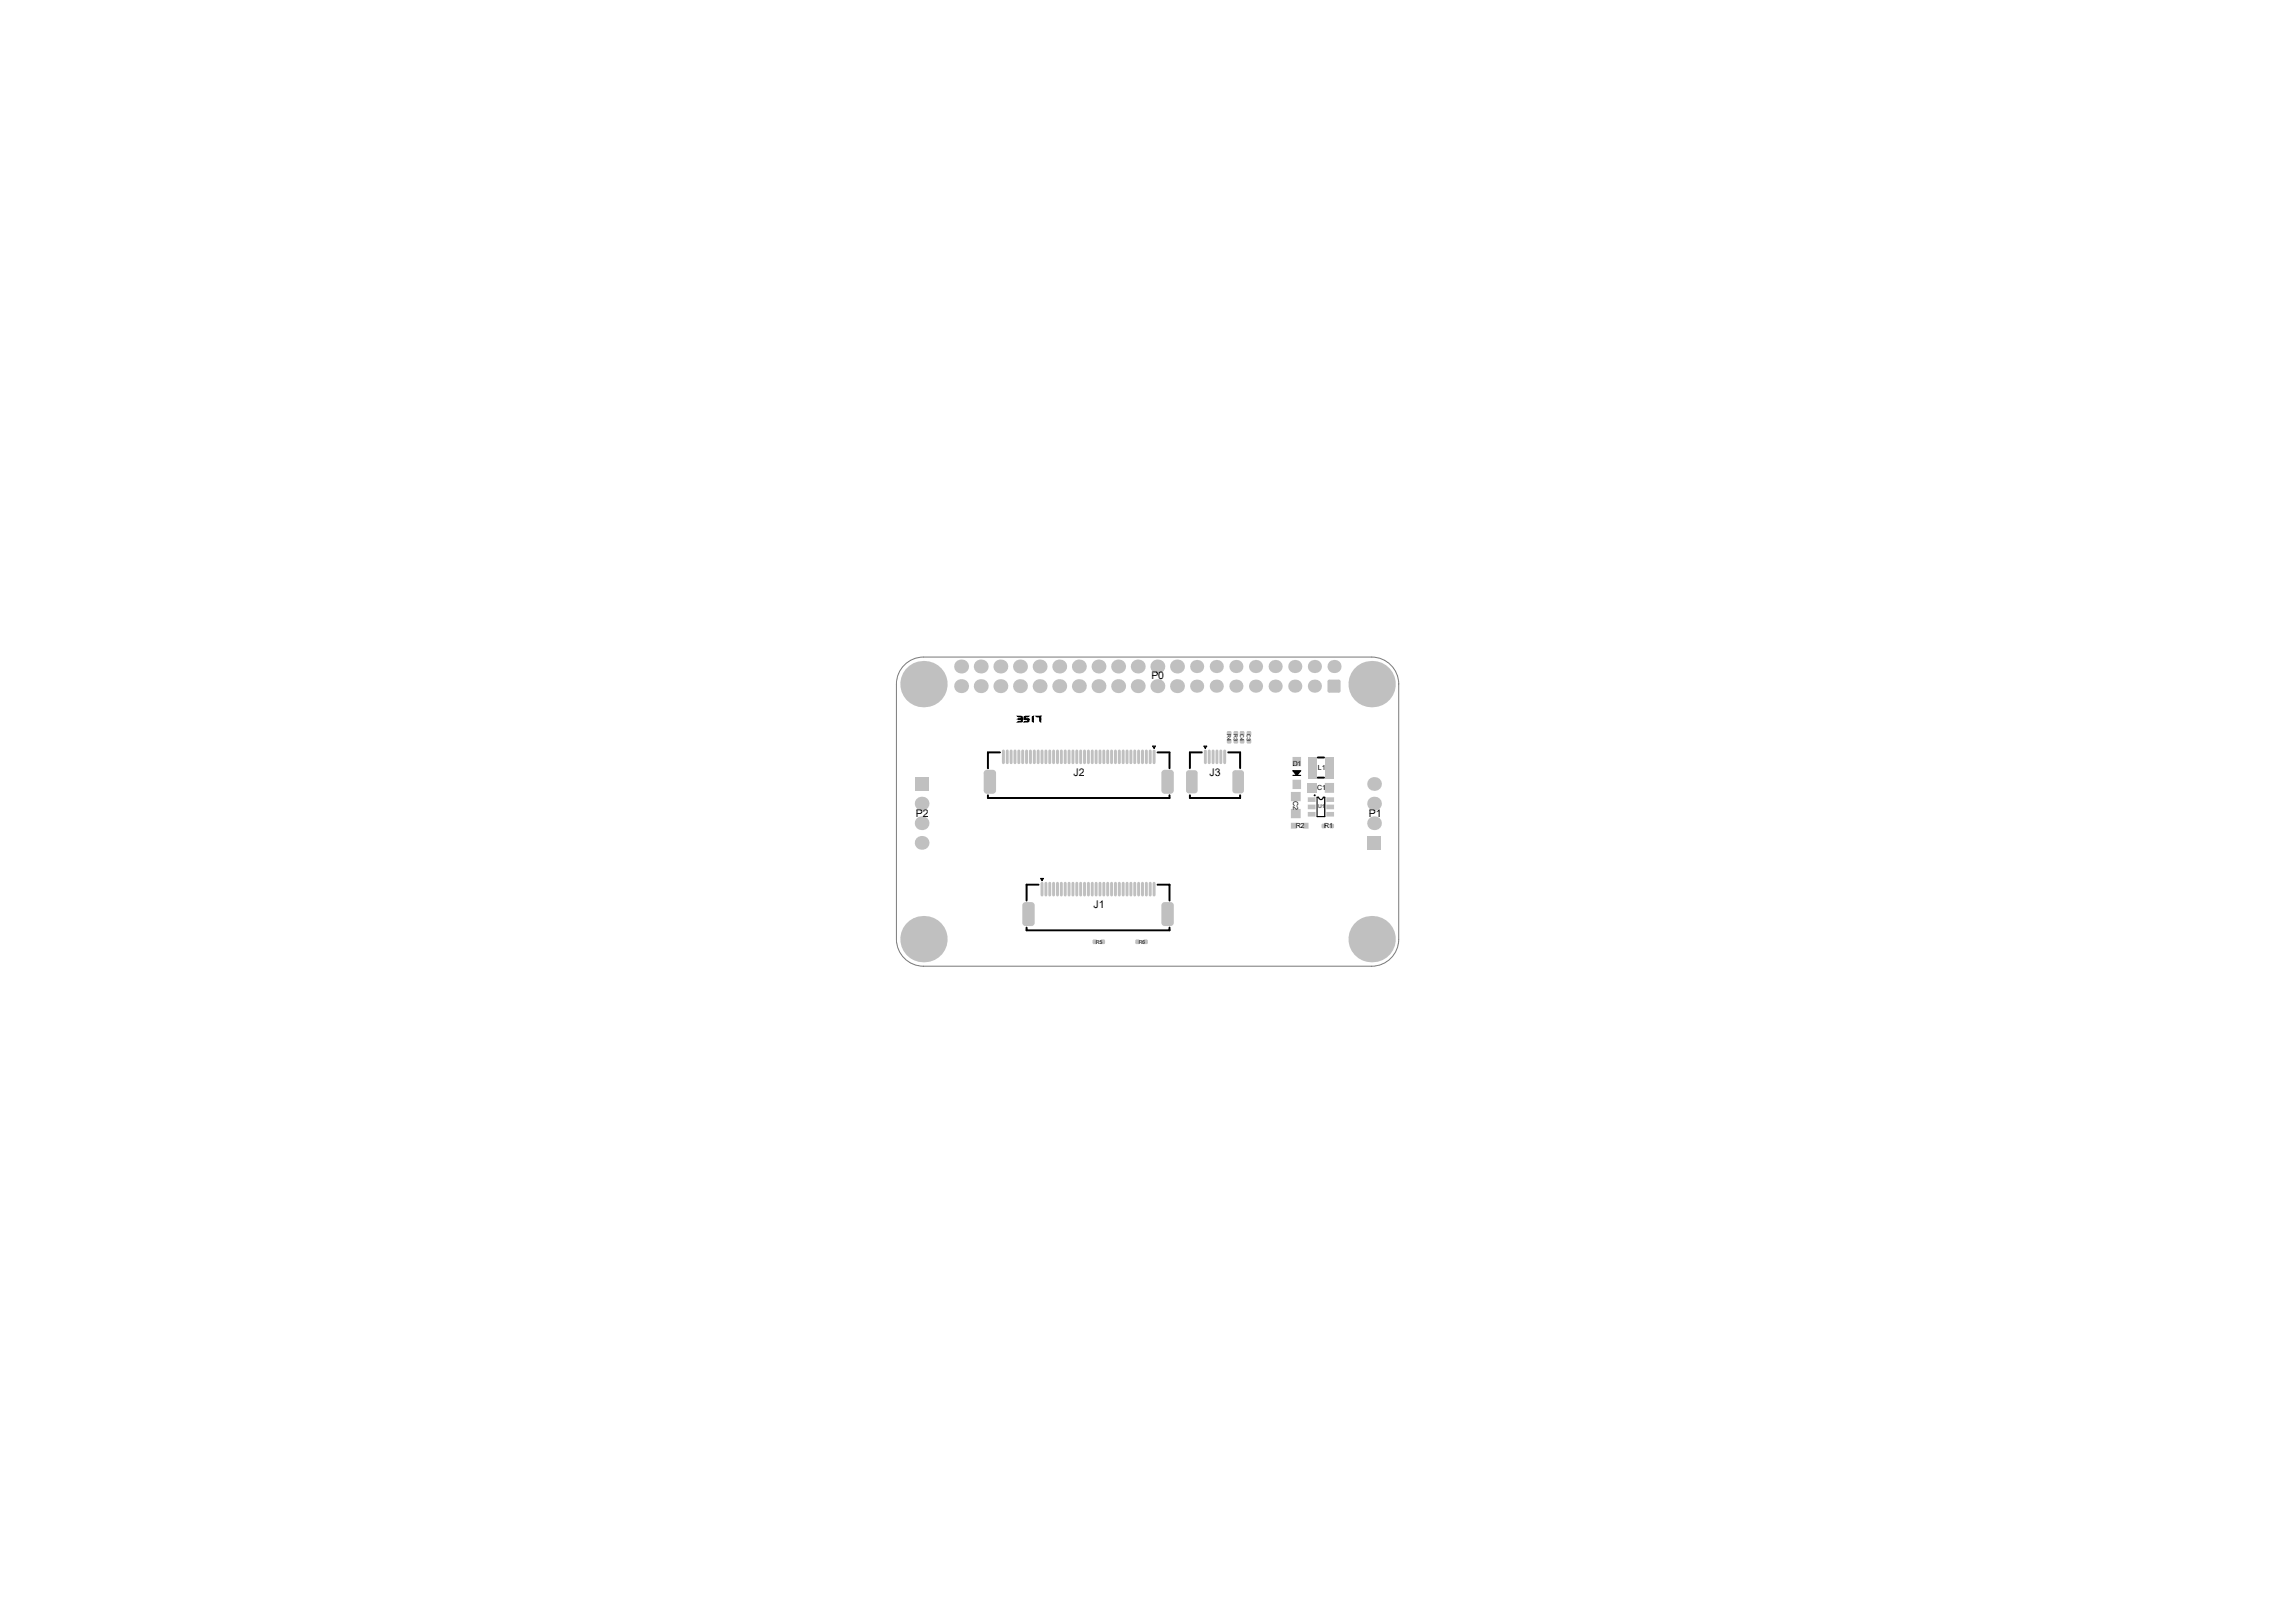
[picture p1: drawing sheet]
<svg xmlns="http://www.w3.org/2000/svg" width="297mm" height="210mm" viewBox="0 0 297 210" stroke-linecap="round" stroke-linejoin="round" font-family="sans-serif">
<defs><g id="words">
<g font-size="1.4">
<text x="149" y="87.8">P0</text>
<text x="138.9" y="100.4">J2</text>
<text x="156.5" y="100.4">J3</text>
<text x="118.5" y="105.7">P2</text>
<text x="177.2" y="105.7">P1</text>
<text x="141.5" y="117.5">J1</text>
</g>
<text font-size="1" x="131.7" y="93.4">3517</text>
<g font-size=".9">
<text x="167.3" y="99.1">D1</text>
<text x="170.6" y="99.7">L1</text>
<text x="167.3" y="103.6" transform="rotate(90 167.3 103.6)">C2</text>
<text x="167.7" y="107.2">R2</text>
<text x="170.5" y="102.3">C1</text>
<text x="171.4" y="107.2">R1</text>
</g>
<g font-size=".7">
<text x="158.8" y="95" transform="rotate(90 158.8 95)">R4</text>
<text x="159.7" y="95" transform="rotate(90 159.7 95)">R3</text>
<text x="160.5" y="95" transform="rotate(90 160.5 95)">C4</text>
<text x="161.4" y="95" transform="rotate(90 161.4 95)">C3</text>
<text x="170.6" y="104.6">U1</text>
<text x="141.8" y="122.1">R5</text>
<text x="147.4" y="122.1">R6</text>
</g>
</g></defs>
<path d="M181 88.5v33a3.5 3.5 0 0 1-3.5 3.5h-58a3.5 3.5 0 0 1-3.5-3.5v-33a3.5 3.5 0 0 1 3.5-3.5h58a3.5 3.5 0 0 1 3.5 3.5" fill="none" stroke="#787878" stroke-width=".13"/>
<g fill="#c0c0c0">
<circle cx="172.6" cy="86.2" r=".85"/>
<circle cx="167.6" cy="86.2" r=".85"/>
<circle cx="165" cy="86.2" r=".85"/>
<circle cx="162.5" cy="86.2" r=".85"/>
<circle cx="159.9" cy="86.2" r=".85"/>
<circle cx="157.4" cy="86.2" r=".85"/>
<circle cx="154.9" cy="86.2" r=".85"/>
<circle cx="119.3" cy="106.5" r=".89"/>
<circle cx="167.6" cy="88.8" r=".85"/>
<circle cx="165" cy="88.8" r=".85"/>
<circle cx="162.5" cy="88.8" r=".85"/>
<circle cx="159.9" cy="88.8" r=".85"/>
<circle cx="157.4" cy="88.8" r=".85"/>
<circle cx="154.9" cy="88.8" r=".85"/>
<circle cx="149.8" cy="88.8" r=".9"/>
<circle cx="149.8" cy="86.2" r=".9"/>
<circle cx="147.2" cy="88.8" r=".9"/>
<circle cx="147.2" cy="86.2" r=".9"/>
<circle cx="142.2" cy="88.8" r=".9"/>
<circle cx="142.2" cy="86.2" r=".9"/>
<circle cx="139.6" cy="88.8" r=".9"/>
<circle cx="139.6" cy="86.2" r=".9"/>
<circle cx="134.5" cy="88.8" r=".9"/>
<circle cx="134.5" cy="86.2" r=".9"/>
<circle cx="132" cy="88.8" r=".9"/>
<circle cx="132" cy="86.2" r=".9"/>
<circle cx="126.9" cy="88.8" r=".9"/>
<circle cx="126.9" cy="86.2" r=".9"/>
<circle cx="124.4" cy="88.8" r=".9"/>
<circle cx="124.4" cy="86.2" r=".9"/>
<circle cx="119.3" cy="109.1" r=".89"/>
<circle cx="119.3" cy="104" r=".89"/>
<circle cx="177.8" cy="106.5" r=".89"/>
<circle cx="170.1" cy="86.2" r=".85"/>
<circle cx="177.8" cy="101.4" r=".89"/>
<circle cx="177.8" cy="104" r=".89"/>
<circle cx="170.1" cy="88.8" r=".85"/>
<circle cx="152.3" cy="88.8" r=".9"/>
<circle cx="152.3" cy="86.2" r=".9"/>
<circle cx="144.7" cy="88.8" r=".9"/>
<circle cx="144.7" cy="86.2" r=".9"/>
<circle cx="137.1" cy="88.8" r=".9"/>
<circle cx="137.1" cy="86.2" r=".9"/>
<circle cx="129.5" cy="88.8" r=".9"/>
<circle cx="129.5" cy="86.2" r=".9"/>
<circle cx="177.5" cy="121.5" r="3"/>
<circle cx="177.5" cy="88.5" r="3"/>
<circle cx="119.5" cy="121.5" r="3"/>
<circle cx="119.5" cy="88.5" r="3"/>
</g>
<g fill="#c0c0c0">
<path d="M171.8 88.2l.3-.3h1.1l.3 .3v1.2l-.3 .2h-1.1l-.3-.2z" fill-rule="evenodd"/>
<path d="M171.8 89.4h.3v.2h-.2z" fill-rule="evenodd"/>
<path d="M173.2 89.4h.3l-.1 .2h-.2z" fill-rule="evenodd"/>
<path d="M173.2 87.9l.2 .1 .1 .2h-.3z" fill-rule="evenodd"/>
<path d="M171.8 88.1l.3-.2v.3h-.3z" fill-rule="evenodd"/>
<path d="M118.4 100.6h1.8v1.7h-1.8z" fill-rule="evenodd"/>
<path d="M176.9 108.2h1.8v1.8h-1.8z" fill-rule="evenodd"/>
<path d="M171.5 106.6l.1 .2h-.1z" fill-rule="evenodd"/>
<path d="M171.1 106.6h.1v.2h-.2z" fill-rule="evenodd"/>
<path d="M171 107h.2v.2z" fill-rule="evenodd"/>
<path d="M171.5 107h.1l-.1 .2z" fill-rule="evenodd"/>
<path d="M168.6 106.5h.7v.7h-.7zM169.2 104.1h1v.6h-1zM167.1 106.5h.7v.7h-.7zM167.3 97.9h1.1v1.2h-1.1z" fill-rule="evenodd"/>
<path d="M160.9 96h.2l-.2 .2z" fill-rule="evenodd"/>
<path d="M160.9 95.6l.2 .2h-.2z" fill-rule="evenodd"/>
<path d="M160.5 95.7l.1-.1v.2h-.2z" fill-rule="evenodd"/>
<path d="M160.4 96h.2v.2z" fill-rule="evenodd"/>
<path d="M161.8 96h.1l-.1 .2z" fill-rule="evenodd"/>
<path d="M161.8 95.6l.1 .2h-.1z" fill-rule="evenodd"/>
<path d="M161.4 95.7l.1-.1v.2h-.2z" fill-rule="evenodd"/>
<path d="M161.3 96h.2v.2z" fill-rule="evenodd"/>
<path d="M160.9 95h.2l-.2 .2z" fill-rule="evenodd"/>
<path d="M160.9 94.6l.2 .2h-.2z" fill-rule="evenodd"/>
<path d="M160.5 94.6h.1v.2h-.2z" fill-rule="evenodd"/>
<path d="M160.4 95h.2v.2z" fill-rule="evenodd"/>
<path d="M161.8 95h.1l-.1 .2z" fill-rule="evenodd"/>
<path d="M161.8 94.6l.1 .2h-.1z" fill-rule="evenodd"/>
<path d="M161.4 94.6h.1v.2h-.2z" fill-rule="evenodd"/>
<path d="M161.3 95h.2v.2z" fill-rule="evenodd"/>
<path d="M159.2 96h.2l-.2 .2z" fill-rule="evenodd"/>
<path d="M159.2 95.6l.2 .2h-.2z" fill-rule="evenodd"/>
<path d="M158.8 95.7l.1-.1v.2h-.1z" fill-rule="evenodd"/>
<path d="M158.8 96h.1v.2z" fill-rule="evenodd"/>
<path d="M160.1 96h.1l-.1 .2z" fill-rule="evenodd"/>
<path d="M160.1 95.6l.1 .2h-.1z" fill-rule="evenodd"/>
<path d="M159.7 95.7l.1-.1v.2h-.2z" fill-rule="evenodd"/>
<path d="M159.6 96h.2v.2z" fill-rule="evenodd"/>
<path d="M159.2 95h.2l-.2 .2z" fill-rule="evenodd"/>
<path d="M159.2 94.6l.2 .2h-.2z" fill-rule="evenodd"/>
<path d="M158.8 94.6h.1v.2h-.1z" fill-rule="evenodd"/>
<path d="M158.8 95h.1v.2z" fill-rule="evenodd"/>
<path d="M160.1 95h.1l-.1 .2z" fill-rule="evenodd"/>
<path d="M160.1 94.6l.1 .2h-.1z" fill-rule="evenodd"/>
<path d="M159.7 94.6h.1v.2h-.2z" fill-rule="evenodd"/>
<path d="M159.6 95h.2v.2z" fill-rule="evenodd"/>
<path d="M169.2 103.2h1v.6h-1zM169.2 105.1h1v.6h-1zM167.1 104.7h1.2v1.2h-1.2zM167.1 102.5h1.2v1.2h-1.2zM167.3 100.9h1.1v1.2h-1.1z" fill-rule="evenodd"/>
<path d="M150.3 117.2l.4-.5h.8l.4 .5v2.2l-.4 .4h-.8l-.4-.4z" fill-rule="evenodd"/>
<path d="M151.5 116.7l.2 .1 .2 .4h-.4z" fill-rule="evenodd"/>
<path d="M150.5 116.8l.2-.1v.5h-.4z" fill-rule="evenodd"/>
<path d="M150.3 119.4h.4v.4a.42 .42 0 0 1-.4-.4z" fill-rule="evenodd"/>
<path d="M151.5 119.4h.4l-.1 .2-.3 .2z" fill-rule="evenodd"/>
<path d="M150.3 100l.4-.4h.8l.4 .4v2.3l-.4 .4h-.8l-.4-.4z" fill-rule="evenodd"/>
<path d="M151.5 99.6l.3 .2 .1 .2h-.4z" fill-rule="evenodd"/>
<path d="M150.5 99.7l.2-.1v.4h-.4z" fill-rule="evenodd"/>
<path d="M150.3 102.3h.4v.4a.42 .42 0 0 1-.4-.4z" fill-rule="evenodd"/>
<path d="M151.5 102.3h.4l-.1 .2-.3 .2z" fill-rule="evenodd"/>
<path d="M146.9 122h.2v.2z" fill-rule="evenodd"/>
<path d="M147.4 122h.1l-.1 .2z" fill-rule="evenodd"/>
<path d="M147.4 121.6l.1 .1h-.1z" fill-rule="evenodd"/>
<path d="M147 121.6h.1v.1h-.2z" fill-rule="evenodd"/>
<path d="M142.8 121.6l.2 .1h-.2z" fill-rule="evenodd"/>
<path d="M142.5 121.6h.1v.1h-.2z" fill-rule="evenodd"/>
<path d="M142.4 122h.2v.2z" fill-rule="evenodd"/>
<path d="M142.8 122h.2l-.2 .2z" fill-rule="evenodd"/>
<path d="M169.2 97.9h1.1v2.8h-1.1z" fill-rule="evenodd"/>
<circle cx="171.3" cy="106.9" r=".33"/>
<circle cx="160.7" cy="95.9" r=".33"/>
<circle cx="161.6" cy="95.9" r=".33"/>
<circle cx="160.7" cy="94.9" r=".33"/>
<circle cx="161.6" cy="94.9" r=".33"/>
<circle cx="159.1" cy="95.9" r=".33"/>
<circle cx="159.9" cy="95.9" r=".33"/>
<circle cx="159.1" cy="94.9" r=".33"/>
<circle cx="159.9" cy="94.9" r=".33"/>
<circle cx="147.2" cy="121.9" r=".33"/>
<circle cx="142.7" cy="121.9" r=".33"/>
</g>
<g fill="none" stroke="#c0c0c0" stroke-width=".38">
<path d="M130.4 97.2v1.5M130.9 97.2v1.5M131.4 97.2v1.5M132.4 97.2v1.5M132.9 97.2v1.5M133.4 97.2v1.5M134.4 97.2v1.5M134.9 97.2v1.5M135.4 97.2v1.5M136.4 97.2v1.5M136.9 97.2v1.5M137.4 97.2v1.5"/>
<path d="M138.4 97.2v1.5M138.9 97.2v1.5M139.4 97.2v1.5M140.4 97.2v1.5M140.9 97.2v1.5M141.4 97.2v1.5M142.4 97.2v1.5M142.9 97.2v1.5M143.4 97.2v1.5M144.4 97.2v1.5M144.9 97.2v1.5M145.4 97.2v1.5"/>
<path d="M145.9 97.2v1.5M146.4 97.2v1.5M146.9 97.2v1.5M147.4 97.2v1.5M147.9 97.2v1.5M148.4 97.2v1.5M148.9 97.2v1.5M149.4 97.2v1.5M156 97.2v1.5M156.5 97.2v1.5M157 97.2v1.5M157.5 97.2v1.5"/>
<path d="M158 97.2v1.5M158.5 97.2v1.5M134.9 114.3v1.5M135.4 114.3v1.5M136.4 114.3v1.5M136.9 114.3v1.5M137.4 114.3v1.5M138.4 114.3v1.5M138.9 114.3v1.5M139.4 114.3v1.5M140.4 114.3v1.5M140.9 114.3v1.5"/>
<path d="M141.4 114.3v1.5M142.4 114.3v1.5M142.9 114.3v1.5M143.4 114.3v1.5M144.4 114.3v1.5M144.9 114.3v1.5M145.4 114.3v1.5M145.9 114.3v1.5M146.4 114.3v1.5M146.9 114.3v1.5M147.4 114.3v1.5M147.9 114.3v1.5"/>
<path d="M148.4 114.3v1.5M148.9 114.3v1.5M149.4 114.3v1.5"/>
</g>
<g fill="#c0c0c0">
<path d="M172.5 106.6l.1 .2h-.1z" fill-rule="evenodd"/>
<path d="M172.1 106.6h.1v.2h-.2z" fill-rule="evenodd"/>
<path d="M172 107h.2v.2z" fill-rule="evenodd"/>
<path d="M172.5 107h.1l-.1 .2z" fill-rule="evenodd"/>
<path d="M171.6 104.1h1v.6h-1zM171.4 101.3h1.2v1.3h-1.2zM171.6 105.1h1v.6h-1zM171.6 103.2h1v.6h-1z" fill-rule="evenodd"/>
<path d="M153.5 100l.4-.3h.7l.4 .3v2.3l-.4 .4h-.7l-.4-.4z" fill-rule="evenodd"/>
<path d="M154.6 99.7h.2l.2 .3h-.4z" fill-rule="evenodd"/>
<path d="M153.7 99.7h.2v.3h-.4z" fill-rule="evenodd"/>
<path d="M153.5 102.3h.4v.4l-.4-.2z" fill-rule="evenodd"/>
<path d="M154.6 102.3h.4l-.1 .2-.3 .2z" fill-rule="evenodd"/>
<path d="M159.5 100l.4-.3h.7l.4 .3v2.3l-.4 .4h-.7l-.4-.4z" fill-rule="evenodd"/>
<path d="M160.6 99.7l.3 .1 .1 .2h-.4z" fill-rule="evenodd"/>
<path d="M159.7 99.7h.2v.3h-.4z" fill-rule="evenodd"/>
<path d="M159.5 102.3h.4v.4l-.2-.1z" fill-rule="evenodd"/>
<path d="M160.6 102.3h.4l-.2 .3-.2 .1z" fill-rule="evenodd"/>
<path d="M147.9 122h.2v.2z" fill-rule="evenodd"/>
<path d="M148.4 122h.1l-.1 .2z" fill-rule="evenodd"/>
<path d="M148.4 121.6l.1 .1h-.1z" fill-rule="evenodd"/>
<path d="M148 121.6h.1v.1h-.2z" fill-rule="evenodd"/>
<path d="M141.8 121.6l.2 .1h-.2z" fill-rule="evenodd"/>
<path d="M141.4 121.6h.2v.1h-.2z" fill-rule="evenodd"/>
<path d="M141.4 122h.2v.2z" fill-rule="evenodd"/>
<path d="M141.8 122h.2l-.2 .2z" fill-rule="evenodd"/>
<path d="M132.3 117.2l.4-.5h.8l.4 .5v2.2l-.4 .4h-.8l-.4-.4z" fill-rule="evenodd"/>
<path d="M133.5 116.7l.2 .1 .2 .4h-.4z" fill-rule="evenodd"/>
<path d="M132.5 116.8l.2-.1v.5h-.4z" fill-rule="evenodd"/>
<path d="M132.3 119.4h.4v.4a.42 .42 0 0 1-.4-.4z" fill-rule="evenodd"/>
<path d="M133.5 119.4h.4l-.1 .2-.3 .2z" fill-rule="evenodd"/>
<path d="M171.5 97.9h1.1v2.8h-1.1z" fill-rule="evenodd"/>
<circle cx="172.3" cy="106.9" r=".33"/>
<circle cx="148.2" cy="121.9" r=".33"/>
<circle cx="141.7" cy="121.9" r=".33"/>
</g>
<g fill="none" stroke="#c0c0c0" stroke-width=".38">
<path d="M129.9 97.2v1.5M131.9 97.2v1.5M133.9 97.2v1.5M135.9 97.2v1.5M137.9 97.2v1.5M139.9 97.2v1.5M141.9 97.2v1.5M143.9 97.2v1.5M135.9 114.3v1.5M137.9 114.3v1.5M139.9 114.3v1.5M141.9 114.3v1.5"/>
<path d="M143.9 114.3v1.5"/>
</g>
<g fill="#c0c0c0">
<path d="M169.2 101.3h1.2v1.3h-1.2z" fill-rule="evenodd"/>
<path d="M127.3 100l.4-.4h.8l.4 .4v2.3l-.4 .4h-.8l-.4-.4z" fill-rule="evenodd"/>
<path d="M128.5 99.6l.3 .2 .1 .2h-.4z" fill-rule="evenodd"/>
<path d="M127.4 99.8l.3-.2v.4h-.4z" fill-rule="evenodd"/>
<path d="M127.3 102.3h.4v.4a.42 .42 0 0 1-.4-.4z" fill-rule="evenodd"/>
<path d="M128.5 102.3h.4l-.1 .2-.3 .2z" fill-rule="evenodd"/>
</g>
<path d="M167.3 99.7h1l-.5 .6z" fill="#000"/>
<g fill="none" stroke="#000" stroke-width=".15">
<path d="M149.2 96.6h.3l-.1 .2zM149.4 96.7v.1M155.8 96.6h.4l-.2 .2zM156 96.7v.1M167.3 99.7h1l-.5 .6zM134.7 113.7h.3l-.1 .2zM134.9 113.8v.1M167.3 100.3h1M170.4 103.2h.3a.3 .3 0 0 0 .2 .3 .3 .3 0 0 0 .3-.3h.2v2.5h-1z"/>
<circle cx="170.1" cy="102.9" r=".05"/>
</g>
<path d="M129.4 97.4h-1.5v2M149.8 97.4h1.6v2M155.5 97.4h-1.5v2M158.9 97.4h1.6v2M170.5 98h.8M127.9 102.9v.4h23.5v-.4M134.4 114.5h-1.5v2M149.8 114.5h1.6v2M154 102.9v.4h6.5v-.4M170.5 100.6h.8M132.9 120v.4h18.5v-.4" fill="none" stroke="#000" stroke-width=".25"/>
<use href="#words"/>
</svg>
